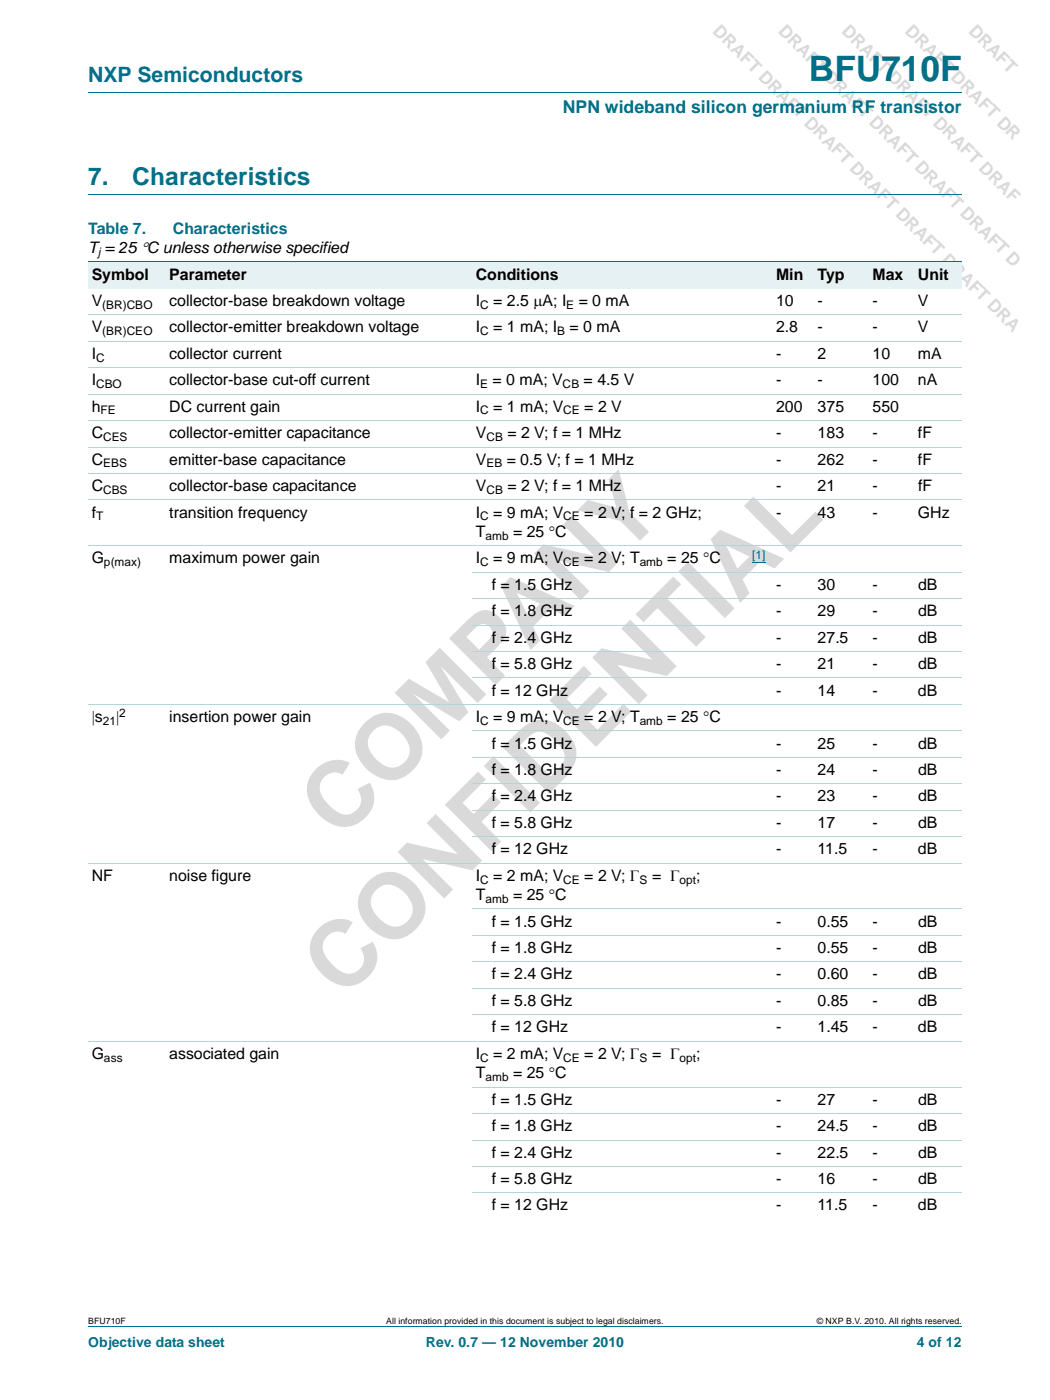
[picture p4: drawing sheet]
<svg xmlns="http://www.w3.org/2000/svg" width="210mm" height="280mm" viewBox="0 0 210 280" stroke-linecap="round" stroke-linejoin="round" font-family="sans-serif">
<defs><g id="words">
<g font-size="18.3" fill="#d9d9d9">
<text x="67.9" y="168.3" transform="rotate(-45 67.9 168.3)">COMPANY</text>
<text x="68.5" y="200.1" transform="rotate(-45 68.5 200.1)">CONFIDENTIAL</text>
</g>
<text font-size="7" fill="#007088" x="161.7" y="16.2">BFU710F</text>
<g font-size="4.9" fill="#007088">
<text x="17.6" y="37">7.</text>
<text x="26.4" y="37">Characteristics</text>
</g>
<text font-size="4.2" fill="#007088" x="17.6" y="16.4">NXP Semiconductors</text>
<g font-size="3.5" fill="#d9d9d9">
<text x="142.3" y="6.4" transform="rotate(45 142.3 6.4)">DRAFT DRAFT DRAFT DRAFT DRAFT DRAFT DRA</text>
<text x="155.4" y="6.4" transform="rotate(45 155.4 6.4)">DRAFT DRAFT DRAFT DRAFT DRAFT D</text>
<text x="168.1" y="6.4" transform="rotate(45 168.1 6.4)">DRAFT DRAFT DRAFT DRAF</text>
<text x="180.8" y="6.4" transform="rotate(45 180.8 6.4)">DRAFT DRAFT DR</text>
</g>
<text font-size="3.5" fill="#007088" x="112.5" y="22.6">NPN wideband silicon germanium RF transistor</text>
<g font-size="3.2" fill="#007088">
<text x="17.6" y="46.7">Table 7.</text>
<text x="34.5" y="46.7">Characteristics</text>
</g>
<g font-size="3.2">
<text x="17.6" y="50.6">T = 25 °C unless otherwise specified</text>
<text x="18.3" y="55.9">Symbol</text>
<text x="33.8" y="55.9">Parameter</text>
<text x="95.1" y="55.9">Conditions</text>
<text x="155.2" y="55.9">Min</text>
<text x="163.4" y="55.9">Typ</text>
<text x="174.4" y="55.9">Max</text>
<text x="183.5" y="55.9">Unit</text>
<text x="18.3" y="61.2">V</text>
<text x="33.8" y="61.2">collector-base breakdown voltage</text>
<text x="95.1" y="61.2">I</text>
<text x="98.6" y="61.2">= 2.5 μA; I</text>
<text x="115.7" y="61.2">= 0 mA</text>
<text x="155.2" y="61.2">10</text>
<text x="163.4" y="61.2">-</text>
<text x="174.4" y="61.2">-</text>
<text x="183.5" y="61.2">V</text>
<text x="18.3" y="66.5">V</text>
<text x="18.3" y="71.8">I</text>
<text x="33.8" y="66.5">collector-emitter breakdown voltage</text>
<text x="33.8" y="71.8">collector current</text>
<text x="95.1" y="66.5">I</text>
<text x="98.6" y="66.5">= 1 mA; I</text>
<text x="113.8" y="66.5">= 0 mA</text>
<text x="155.2" y="66.5">2.8</text>
<text x="155.2" y="71.8">-</text>
<text x="163.4" y="66.5">-</text>
<text x="163.5" y="71.8">2</text>
<text x="174.4" y="66.5">-</text>
<text x="174.4" y="71.8">10</text>
<text x="183.5" y="71.8">mA</text>
<text x="183.5" y="66.5">V</text>
<text x="18.3" y="77.1">I</text>
<text x="33.8" y="77.1">collector-base cut-off current</text>
<text x="95.1" y="77.1">I</text>
<text x="98.5" y="77.1">= 0 mA; V</text>
<text x="116.7" y="77.1">= 4.5 V</text>
<text x="155.2" y="77.1">-</text>
<text x="163.5" y="77.1">-</text>
<text x="174.4" y="77.1">100</text>
<text x="183.5" y="77.1">nA</text>
<text x="18.3" y="82.4">h</text>
<text x="33.8" y="82.4">DC current gain</text>
<text x="95.1" y="82.4">I</text>
<text x="98.6" y="82.4">= 1 mA; V</text>
<text x="116.8" y="82.4">= 2 V</text>
<text x="155.2" y="82.4">200</text>
<text x="163.4" y="82.4">375</text>
<text x="174.4" y="82.4">550</text>
<text x="18.3" y="87.7">C</text>
<text x="33.8" y="87.7">collector-emitter capacitance</text>
<text x="95.1" y="87.7">V</text>
<text x="101.4" y="87.7">= 2 V; f = 1 MHz</text>
<text x="155.2" y="87.7">-</text>
<text x="163.4" y="87.7">183</text>
<text x="174.4" y="87.7">-</text>
<text x="183.5" y="87.7">fF</text>
<text x="18.3" y="93">C</text>
<text x="33.8" y="93">emitter-base capacitance</text>
<text x="95.1" y="93">V</text>
<text x="101.3" y="93">= 0.5 V; f = 1 MHz</text>
<text x="155.2" y="93">-</text>
<text x="163.5" y="93">262</text>
<text x="174.4" y="93">-</text>
<text x="183.5" y="93">fF</text>
<text x="18.3" y="98.3">C</text>
<text x="33.8" y="98.3">collector-base capacitance</text>
<text x="95.1" y="98.3">V</text>
<text x="101.4" y="98.3">= 2 V; f = 1 MHz</text>
<text x="155.2" y="98.3">-</text>
<text x="163.5" y="98.3">21</text>
<text x="174.4" y="98.3">-</text>
<text x="183.5" y="98.3">fF</text>
<text x="18.3" y="103.5">f</text>
<text x="33.8" y="103.5">transition frequency</text>
<text x="95.1" y="107.4">T</text>
<text x="95.1" y="103.5">I</text>
<text x="98.6" y="103.5">= 9 mA; V</text>
<text x="102.6" y="107.4">= 25 °C</text>
<text x="116.8" y="103.5">= 2 V; f = 2 GHz;</text>
<text x="155.2" y="103.5">-</text>
<text x="163.4" y="103.5">43</text>
<text x="174.4" y="103.5">-</text>
<text x="183.5" y="103.5">GHz</text>
<text x="18.3" y="112.7">G</text>
<text x="33.8" y="112.7">maximum power gain</text>
<text x="95.1" y="112.7">I</text>
<text x="98.6" y="112.7">= 9 mA; V</text>
<text x="116.8" y="112.7">= 2 V; T</text>
<text x="133.4" y="112.7">= 25 °C</text>
<text x="98.3" y="118">f = 1.5 GHz</text>
<text x="155.2" y="118">-</text>
<text x="163.5" y="118">30</text>
<text x="174.4" y="118">-</text>
<text x="183.5" y="118">dB</text>
<text x="98.3" y="123.3">f = 1.8 GHz</text>
<text x="155.2" y="123.3">-</text>
<text x="163.5" y="123.3">29</text>
<text x="174.4" y="123.3">-</text>
<text x="183.5" y="123.3">dB</text>
<text x="98.3" y="128.6">f = 2.4 GHz</text>
<text x="155.2" y="128.6">-</text>
<text x="163.5" y="128.6">27.5</text>
<text x="174.4" y="128.6">-</text>
<text x="183.5" y="128.6">dB</text>
<text x="98.3" y="133.9">f = 5.8 GHz</text>
<text x="155.2" y="133.9">-</text>
<text x="163.5" y="133.9">21</text>
<text x="174.4" y="133.9">-</text>
<text x="183.5" y="133.9">dB</text>
<text x="98.3" y="139.2">f = 12 GHz</text>
<text x="155.2" y="139.2">-</text>
<text x="163.4" y="139.2">14</text>
<text x="174.4" y="139.2">-</text>
<text x="183.5" y="139.2">dB</text>
<text x="18.3" y="144.5">|s</text>
<text x="23.2" y="144.5">|</text>
<text x="33.8" y="144.5">insertion power gain</text>
<text x="95.1" y="144.5">I</text>
<text x="98.3" y="149.8">f = 1.5 GHz</text>
<text x="98.6" y="144.5">= 9 mA; V</text>
<text x="116.8" y="144.5">= 2 V; T</text>
<text x="133.4" y="144.5">= 25 °C</text>
<text x="155.2" y="149.8">-</text>
<text x="163.5" y="149.8">25</text>
<text x="174.4" y="149.8">-</text>
<text x="183.5" y="149.8">dB</text>
<text x="98.3" y="155.1">f = 1.8 GHz</text>
<text x="155.2" y="155.1">-</text>
<text x="163.5" y="155.1">24</text>
<text x="174.4" y="155.1">-</text>
<text x="183.5" y="155.1">dB</text>
<text x="98.3" y="160.4">f = 2.4 GHz</text>
<text x="155.2" y="160.4">-</text>
<text x="163.5" y="160.4">23</text>
<text x="174.4" y="160.4">-</text>
<text x="183.5" y="160.4">dB</text>
<text x="98.3" y="165.7">f = 5.8 GHz</text>
<text x="155.2" y="165.7">-</text>
<text x="163.5" y="165.7">17</text>
<text x="174.4" y="165.7">-</text>
<text x="183.5" y="165.7">dB</text>
<text x="98.3" y="170.9">f = 12 GHz</text>
<text x="155.2" y="170.9">-</text>
<text x="163.4" y="170.9">11.5</text>
<text x="174.4" y="170.9">-</text>
<text x="183.5" y="170.9">dB</text>
<text x="18.3" y="176.2">NF</text>
<text x="33.8" y="176.2">noise figure</text>
<text x="95.1" y="176.2">I</text>
<text x="98.6" y="176.2">= 2 mA; V</text>
<text x="116.8" y="176.2">= 2 V; Γ</text>
<text x="130.3" y="176.2">= Γ</text>
<text x="139.1" y="176.2">;</text>
<text x="95.1" y="180.1">T</text>
<text x="98.3" y="185.4">f = 1.5 GHz</text>
<text x="102.6" y="180.1">= 25 °C</text>
<text x="155.2" y="185.4">-</text>
<text x="163.4" y="185.4">0.55</text>
<text x="174.4" y="185.4">-</text>
<text x="183.5" y="185.4">dB</text>
<text x="98.3" y="190.7">f = 1.8 GHz</text>
<text x="155.2" y="190.7">-</text>
<text x="163.4" y="190.7">0.55</text>
<text x="174.4" y="190.7">-</text>
<text x="183.5" y="190.7">dB</text>
<text x="98.3" y="196">f = 2.4 GHz</text>
<text x="155.2" y="196">-</text>
<text x="163.4" y="196">0.60</text>
<text x="174.4" y="196">-</text>
<text x="183.5" y="196">dB</text>
<text x="98.3" y="201.3">f = 5.8 GHz</text>
<text x="155.2" y="201.3">-</text>
<text x="163.4" y="201.3">0.85</text>
<text x="174.4" y="201.3">-</text>
<text x="183.5" y="201.3">dB</text>
<text x="98.3" y="206.5">f = 12 GHz</text>
<text x="155.2" y="206.5">-</text>
<text x="163.4" y="206.5">1.45</text>
<text x="174.4" y="206.5">-</text>
<text x="183.5" y="206.5">dB</text>
<text x="18.3" y="211.8">G</text>
<text x="33.8" y="211.8">associated gain</text>
<text x="95.1" y="211.8">I</text>
<text x="95.1" y="215.7">T</text>
<text x="98.6" y="211.8">= 2 mA; V</text>
<text x="102.6" y="215.7">= 25 °C</text>
<text x="116.8" y="211.8">= 2 V; Γ</text>
<text x="130.3" y="211.8">= Γ</text>
<text x="139.1" y="211.8">;</text>
<text x="98.3" y="221">f = 1.5 GHz</text>
<text x="155.2" y="221">-</text>
<text x="163.5" y="221">27</text>
<text x="174.4" y="221">-</text>
<text x="183.5" y="221">dB</text>
<text x="98.3" y="226.3">f = 1.8 GHz</text>
<text x="155.2" y="226.3">-</text>
<text x="163.5" y="226.3">24.5</text>
<text x="174.4" y="226.3">-</text>
<text x="183.5" y="226.3">dB</text>
<text x="98.3" y="231.6">f = 2.4 GHz</text>
<text x="155.2" y="231.6">-</text>
<text x="163.5" y="231.6">22.5</text>
<text x="174.4" y="231.6">-</text>
<text x="183.5" y="231.6">dB</text>
<text x="98.3" y="236.9">f = 5.8 GHz</text>
<text x="155.2" y="236.9">-</text>
<text x="163.5" y="236.9">16</text>
<text x="174.4" y="236.9">-</text>
<text x="183.5" y="236.9">dB</text>
<text x="98.3" y="242.2">f = 12 GHz</text>
<text x="155.2" y="242.2">-</text>
<text x="163.4" y="242.2">11.5</text>
<text x="174.4" y="242.2">-</text>
<text x="183.5" y="242.2">dB</text>
</g>
<g font-size="2.8" fill="#007088">
<text x="17.6" y="269.5">Objective data sheet</text>
<text x="85.1" y="269.5">Rev. 0.7 — 12 November 2010</text>
<text x="183.3" y="269.5">4 of 12</text>
</g>
<g font-size="2.4">
<text x="19.6" y="51.2">j</text>
<text x="20.4" y="61.8">(BR)CBO</text>
<text x="96" y="61.8">C</text>
<text x="113.2" y="61.8">E</text>
<text x="20.4" y="67.1">(BR)CEO</text>
<text x="96" y="67.1">C</text>
<text x="111.4" y="67.1">B</text>
<text x="19.2" y="72.3">C</text>
<text x="19.2" y="77.6">CBO</text>
<text x="96" y="77.6">E</text>
<text x="112.5" y="77.6">CB</text>
<text x="20.1" y="82.9">FE</text>
<text x="96" y="82.9">C</text>
<text x="112.6" y="82.9">CE</text>
<text x="20.6" y="88.2">CES</text>
<text x="97.2" y="88.2">CB</text>
<text x="20.6" y="93.5">EBS</text>
<text x="97.2" y="93.5">EB</text>
<text x="20.6" y="98.8">CBS</text>
<text x="97.2" y="98.8">CB</text>
<text x="19.2" y="104.1">T</text>
<text x="96" y="104.1">C</text>
<text x="97.1" y="108">amb</text>
<text x="112.6" y="104.1">CE</text>
<text x="20.8" y="113.3">p(max)</text>
<text x="96" y="113.3">C</text>
<text x="112.6" y="113.3">CE</text>
<text x="127.9" y="113.3">amb</text>
<text x="23.8" y="143.5">2</text>
<text x="20.6" y="145">21</text>
<text x="96" y="145">C</text>
<text x="112.6" y="145">CE</text>
<text x="127.9" y="145">amb</text>
<text x="96" y="176.8">C</text>
<text x="112.6" y="176.8">CE</text>
<text x="127.8" y="176.8">S</text>
<text x="135.8" y="176.8">opt</text>
<text x="97.1" y="180.7">amb</text>
<text x="20.8" y="212.4">ass</text>
<text x="96" y="212.4">C</text>
<text x="112.6" y="212.4">CE</text>
<text x="127.8" y="212.4">S</text>
<text x="135.8" y="212.4">opt</text>
<text x="97.1" y="216.3">amb</text>
</g>
<text font-size="2.4" fill="#00f" x="150.4" y="111.8">[1]</text>
<g font-size="1.7">
<text x="17.6" y="264.9">BFU710F</text>
<text x="77.2" y="264.9">All information provided in this document is subject to legal disclaimers.</text>
<text x="163.3" y="264.9">© NXP B.V. 2010. All rights reserved.</text>
</g>
</g></defs>
<path d="M17.6 18.5h174.7M17.6 39h174.7M17.6 265.5h174.7" fill="none" stroke="#007088" stroke-width=".2"/>
<g fill="#e6f1f4">
<path d="M17.6 52.4h15.5v5.3h-15.5z"/>
<path d="M33.1 52.4h61.3v5.3h-61.3z"/>
<path d="M94.4 52.4h54.7v5.3h-54.7z"/>
<path d="M149.1 52.4h13.7v5.3h-13.7z"/>
<path d="M162.8 52.4h10.9v5.3h-10.9z"/>
<path d="M173.7 52.4h9.1v5.3h-9.1z"/>
<path d="M182.8 52.4h9.5v5.3h-9.5z"/>
</g>
<path d="M150.4 112.5h2.6" fill="none" stroke="#00f" stroke-width=".2"/>
<path d="M17.6 52.4h174.7" fill="none" stroke="#007088" stroke-width=".2"/>
<g fill="none" stroke="#b3d4db" stroke-width=".2">
<path d="M17.6 63h174.7M17.6 68.3h174.7M17.6 73.6h174.7M17.6 78.9h174.7M17.6 84.2h174.7M17.6 89.4h174.7M17.6 94.7h174.7M17.6 100h174.7M17.6 109.2h174.7M94.4 114.5h97.9M94.4 119.8h97.9M94.4 125.1h97.9"/>
<path d="M94.4 130.3h97.9M94.4 135.6h97.9M17.6 140.9h174.7M94.4 146.2h97.9M94.4 151.5h97.9M94.4 156.8h97.9M17.6 172.7h174.7M94.4 162.1h97.9M94.4 167.4h97.9M94.4 181.9h97.9M94.4 187.2h97.9M94.4 192.4h97.9"/>
<path d="M94.4 197.7h97.9M17.6 208.3h174.7M94.4 203h97.9M94.4 217.5h97.9M94.4 222.8h97.9M94.4 228.1h97.9M94.4 233.4h97.9M94.4 238.7h97.9"/>
</g>
<use href="#words"/>
</svg>
